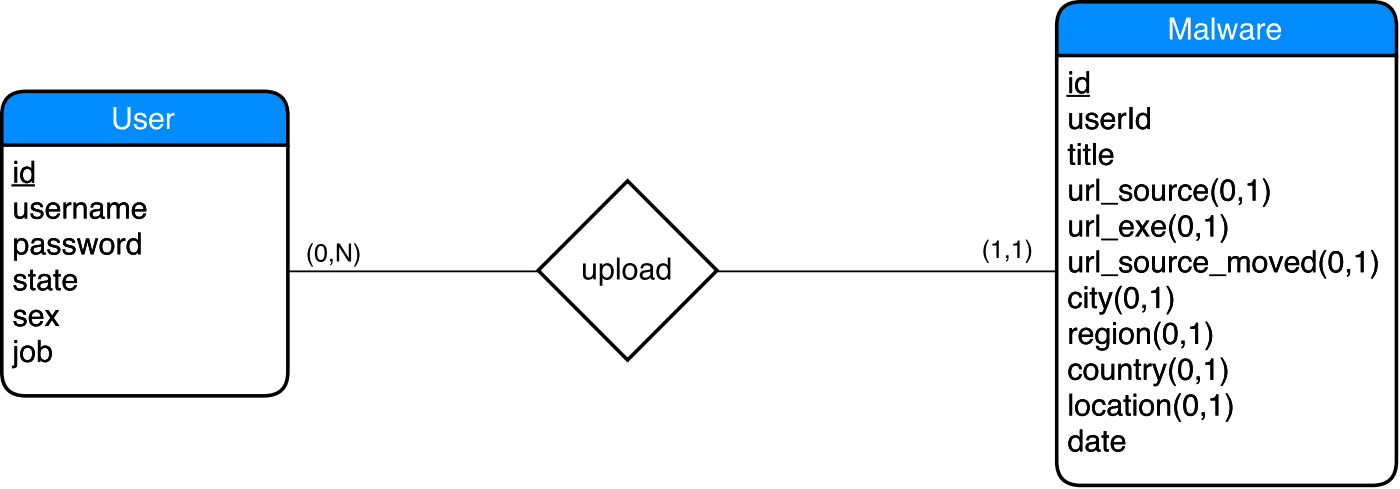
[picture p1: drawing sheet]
<svg xmlns="http://www.w3.org/2000/svg" width="276mm" height="96mm" viewBox="0 0 276 96" stroke-linecap="round" stroke-linejoin="round" font-family="sans-serif">
<path d="M1.3 19.5a4.5 4.5 0 0 1 3.8-1.5h46.9a4.2 4.2 0 0 1 4.8 4.8v5.8h-56.4v-5.8a5.1 5.1 0 0 1 .9-3.3z" fill="#008cff"/>
<path d="M1.3 19.5a4.5 4.5 0 0 1 3.8-1.5h46.9a4.2 4.2 0 0 1 4.8 4.8v5.8h-56.4v-5.8a5.1 5.1 0 0 1 .9-3.3zM.4 28.6v44.6a4.2 4.2 0 0 0 4.7 4.8h46.9a4.2 4.2 0 0 0 4.8-4.8v-44.6" fill="none" stroke="#000" stroke-width=".71" stroke-linecap="butt"/>
<path d="M22.4 21.1h.6v2.7a1.11 1.11 0 0 0 1.1 1.2 1.11 1.11 0 0 0 1.1-1.2v-2.7h.6v2.4a1.72 1.72 0 0 1-1.7 2 1.72 1.72 0 0 1-1.7-2zM26.8 22.5a1.24 1.24 0 0 1 2.1 .7h-.5a.73 .73 0 0 0-.7-.6 .73 .73 0 0 0-.7 .4l.2 .4a2.61 2.61 0 0 1 1.7 .8 1.3 1.3 0 0 1-.9 1.3 1.3 1.3 0 0 1-1.5-.5l-.1-.6h.5a.82 .82 0 0 0 .7 .7 .82 .82 0 0 0 .9-.5l-.3-.4a2.37 2.37 0 0 1-1.7-.8v-.5zM29.8 22.7a1.44 1.44 0 0 1 1.8-.3 1.44 1.44 0 0 1 .7 1.6h-2.3a.89 .89 0 0 0 .6 1 .89 .89 0 0 0 1.1-.6h.5a1.47 1.47 0 0 1-1.8 1 1.47 1.47 0 0 1-1-1.9zM30.2 22.9l-.2 .7h1.7a.86 .86 0 0 0-.5-.9 .86 .86 0 0 0-1 .2zM32.9 22.3h.5v.5a.92 .92 0 0 1 1.1-.6v.6a.82 .82 0 0 0-1 .8v1.8h-.6z" fill="#fff"/>
<g fill="#000">
<path d="M2.9 32.9h.5v3.1h-.5zM2.9 31.7h.5v.6h-.5zM4.8 33.6a1.44 1.44 0 0 0 .3 2 1.06 1.06 0 0 0 1.1-.4 1.06 1.06 0 0 0 0-1.1 .82 .82 0 0 0-.5-.8 .82 .82 0 0 0-.9 .3zM4.5 33.1a1.19 1.19 0 0 1 1.7 .2v-1.6h.5v4.3h-.4v-.5a1.29 1.29 0 0 1-1.6 .5 1.29 1.29 0 0 1-.7-1.5l.2-.9z"/>
<path d="M2.9 32.9h.5v3.1h-.5zM2.9 31.7h.5v.6h-.5zM4.8 33.6a1.44 1.44 0 0 0 .3 2 1.06 1.06 0 0 0 1.1-.4 1.06 1.06 0 0 0 0-1.1 .82 .82 0 0 0-.5-.8 .82 .82 0 0 0-.9 .3zM4.5 33.1a1.19 1.19 0 0 1 1.7 .2v-1.6h.5v4.3h-.4v-.5a1.29 1.29 0 0 1-1.6 .5 1.29 1.29 0 0 1-.7-1.5l.2-.9z"/>
<path d="M2.8 39.9h.6v2.1a.74 .74 0 0 0 .8 .7 .74 .74 0 0 0 .6-1v-1.8h.6v3.1h-.5v-.4a1.08 1.08 0 0 1-1.3 .5 1.08 1.08 0 0 1-.8-1.1zM6.4 40.1a1.24 1.24 0 0 1 2.1 .7h-.5a.73 .73 0 0 0-.7-.5 .73 .73 0 0 0-.7 .4l.2 .3a2.61 2.61 0 0 1 1.8 .9 1.3 1.3 0 0 1-1 1.3 1.3 1.3 0 0 1-1.5-.6l-.1-.5h.5a.82 .82 0 0 0 .7 .6 .82 .82 0 0 0 .9-.5l-.3-.4a2.37 2.37 0 0 1-1.7-.8v-.5zM9.4 40.3a1.44 1.44 0 0 1 1.8-.3 1.44 1.44 0 0 1 .7 1.6h-2.3a.89 .89 0 0 0 .6 1.1 .89 .89 0 0 0 1.1-.6h.5a1.47 1.47 0 0 1-1.8 1 1.47 1.47 0 0 1-1-1.9zM9.9 40.6l-.3 .6h1.7a.86 .86 0 0 0-.5-.8 .86 .86 0 0 0-.9 .2zM12.5 39.9h.5v.5a.92 .92 0 0 1 1.1-.6v.6a.82 .82 0 0 0-1 .8v1.8h-.6zM14.5 39.9h.5v.4a1.12 1.12 0 0 1 1.3-.4 1.12 1.12 0 0 1 .8 1.1v2h-.6v-1.9a.75 .75 0 0 0-.8-.8 .75 .75 0 0 0-.6 .9l-.1 1.8h-.5zM18.4 41.9a.61 .61 0 0 0 .1 .8 .61 .61 0 0 0 .9-.1 .94 .94 0 0 0 .4-1.2zM18 40.2a1.51 1.51 0 0 1 2.3 .2v2.2l.4 .1v.4a.6 .6 0 0 1-.9-.5 1.1 1.1 0 0 1-1.4 .5 1.1 1.1 0 0 1-.6-1.4l.6-.4 1.1-.2a.49 .49 0 0 0 .2-.6 .49 .49 0 0 0-.6-.2l-.5 .1-.2 .5h-.5zM21.2 39.9h.5v.4a1.03 1.03 0 0 1 1.8 0 1.04 1.04 0 0 1 1.2-.4 1.04 1.04 0 0 1 .7 1.1v2h-.5v-2.1a.68 .68 0 0 0-.9-.6 .68 .68 0 0 0-.4 .9v1.8h-.6v-2a.65 .65 0 0 0-.6-.8 .65 .65 0 0 0-.7 .8v2h-.5zM26.4 40.3a1.44 1.44 0 0 1 1.8-.3 1.44 1.44 0 0 1 .7 1.6h-2.3a.89 .89 0 0 0 .6 1.1 .89 .89 0 0 0 1.1-.6h.5a1.47 1.47 0 0 1-1.8 1 1.47 1.47 0 0 1-1-1.9zM26.8 40.6l-.2 .6h1.7a.86 .86 0 0 0-.5-.8 .86 .86 0 0 0-1 .2z"/>
<path d="M2.8 39.9h.6v2.1a.74 .74 0 0 0 .8 .7 .74 .74 0 0 0 .6-1v-1.8h.6v3.1h-.5v-.4a1.08 1.08 0 0 1-1.3 .5 1.08 1.08 0 0 1-.8-1.1zM6.4 40.1a1.24 1.24 0 0 1 2.1 .7h-.5a.73 .73 0 0 0-.7-.5 .73 .73 0 0 0-.7 .4l.2 .3a2.61 2.61 0 0 1 1.8 .9 1.3 1.3 0 0 1-1 1.3 1.3 1.3 0 0 1-1.5-.6l-.1-.5h.5a.82 .82 0 0 0 .7 .6 .82 .82 0 0 0 .9-.5l-.3-.4a2.37 2.37 0 0 1-1.7-.8v-.5zM9.4 40.3a1.44 1.44 0 0 1 1.8-.3 1.44 1.44 0 0 1 .7 1.6h-2.3a.89 .89 0 0 0 .6 1.1 .89 .89 0 0 0 1.1-.6h.5a1.47 1.47 0 0 1-1.8 1 1.47 1.47 0 0 1-1-1.9zM9.9 40.6l-.3 .6h1.7a.86 .86 0 0 0-.5-.8 .86 .86 0 0 0-.9 .2zM12.5 39.9h.5v.5a.92 .92 0 0 1 1.1-.6v.6a.82 .82 0 0 0-1 .8v1.8h-.6zM14.5 39.9h.5v.4a1.12 1.12 0 0 1 1.3-.4 1.12 1.12 0 0 1 .8 1.1v2h-.6v-1.9a.75 .75 0 0 0-.8-.8 .75 .75 0 0 0-.6 .9l-.1 1.8h-.5zM18.4 41.9a.61 .61 0 0 0 .1 .8 .61 .61 0 0 0 .9-.1 .94 .94 0 0 0 .4-1.2zM18 40.2a1.51 1.51 0 0 1 2.3 .2v2.2l.4 .1v.4a.6 .6 0 0 1-.9-.5 1.1 1.1 0 0 1-1.4 .5 1.1 1.1 0 0 1-.6-1.4l.6-.4 1.1-.2a.49 .49 0 0 0 .2-.6 .49 .49 0 0 0-.6-.2l-.5 .1-.2 .5h-.5zM21.2 39.9h.5v.4a1.03 1.03 0 0 1 1.8 0 1.04 1.04 0 0 1 1.2-.4 1.04 1.04 0 0 1 .7 1.1v2h-.5v-2.1a.68 .68 0 0 0-.9-.6 .68 .68 0 0 0-.4 .9v1.8h-.6v-2a.65 .65 0 0 0-.6-.8 .65 .65 0 0 0-.7 .8v2h-.5zM26.4 40.3a1.44 1.44 0 0 1 1.8-.3 1.44 1.44 0 0 1 .7 1.6h-2.3a.89 .89 0 0 0 .6 1.1 .89 .89 0 0 0 1.1-.6h.5a1.47 1.47 0 0 1-1.8 1 1.47 1.47 0 0 1-1-1.9zM26.8 40.6l-.2 .6h1.7a.86 .86 0 0 0-.5-.8 .86 .86 0 0 0-1 .2z"/>
<path d="M3.1 54.2a1.24 1.24 0 0 1 2 .7h-.5a.73 .73 0 0 0-.6-.5 .73 .73 0 0 0-.7 .4l.2 .3a2.61 2.61 0 0 1 1.7 .9 1.3 1.3 0 0 1-.9 1.3 1.3 1.3 0 0 1-1.5-.6l-.1-.5h.5a.82 .82 0 0 0 .7 .6 .82 .82 0 0 0 .8-.5l-.2-.3a2.37 2.37 0 0 1-1.7-.8v-.6zM6 53.1h.5v.9h.5v.4h-.5v2.1l.1 .2h.4v.4a.69 .69 0 0 1-1-.6v-2.1h-.5v-.4h.5zM8 56a.61 .61 0 0 0 .2 .8 .61 .61 0 0 0 .8-.1 .94 .94 0 0 0 .5-1.1zM7.7 54.4a1.51 1.51 0 0 1 2.3 .1v2.2l.3 .1v.4a.6 .6 0 0 1-.8-.5 1.1 1.1 0 0 1-1.4 .5 1.1 1.1 0 0 1-.6-1.4l.6-.4 1.1-.2a.49 .49 0 0 0 .2-.6 .49 .49 0 0 0-.7-.2l-.4 .1-.3 .5h-.5zM11 53.1h.5v.9h.5v.4h-.5v2.1l.1 .2h.4v.4a.69 .69 0 0 1-1-.6v-2.1h-.5v-.4h.5zM12.8 54.4a1.44 1.44 0 0 1 1.7-.3 1.44 1.44 0 0 1 .7 1.7h-2.3a.89 .89 0 0 0 .7 1 .89 .89 0 0 0 1-.6h.6a1.47 1.47 0 0 1-1.9 1 1.47 1.47 0 0 1-.9-1.9zM13.2 54.7l-.3 .6h1.8a.86 .86 0 0 0-.5-.8 .86 .86 0 0 0-1 .2z"/>
<path d="M3.1 54.2a1.24 1.24 0 0 1 2 .7h-.5a.73 .73 0 0 0-.6-.5 .73 .73 0 0 0-.7 .4l.2 .3a2.61 2.61 0 0 1 1.7 .9 1.3 1.3 0 0 1-.9 1.3 1.3 1.3 0 0 1-1.5-.6l-.1-.5h.5a.82 .82 0 0 0 .7 .6 .82 .82 0 0 0 .8-.5l-.2-.3a2.37 2.37 0 0 1-1.7-.8v-.6zM6 53.1h.5v.9h.5v.4h-.5v2.1l.1 .2h.4v.4a.69 .69 0 0 1-1-.6v-2.1h-.5v-.4h.5zM8 56a.61 .61 0 0 0 .2 .8 .61 .61 0 0 0 .8-.1 .94 .94 0 0 0 .5-1.1zM7.7 54.4a1.51 1.51 0 0 1 2.3 .1v2.2l.3 .1v.4a.6 .6 0 0 1-.8-.5 1.1 1.1 0 0 1-1.4 .5 1.1 1.1 0 0 1-.6-1.4l.6-.4 1.1-.2a.49 .49 0 0 0 .2-.6 .49 .49 0 0 0-.7-.2l-.4 .1-.3 .5h-.5zM11 53.1h.5v.9h.5v.4h-.5v2.1l.1 .2h.4v.4a.69 .69 0 0 1-1-.6v-2.1h-.5v-.4h.5zM12.8 54.4a1.44 1.44 0 0 1 1.7-.3 1.44 1.44 0 0 1 .7 1.7h-2.3a.89 .89 0 0 0 .7 1 .89 .89 0 0 0 1-.6h.6a1.47 1.47 0 0 1-1.9 1 1.47 1.47 0 0 1-.9-1.9zM13.2 54.7l-.3 .6h1.8a.86 .86 0 0 0-.5-.8 .86 .86 0 0 0-1 .2z"/>
<path d="M3.7 47.5a1.5 1.5 0 0 0 .2 2.2 1.18 1.18 0 0 0 1-1.8 .8 .8 0 0 0-1.2-.4zM2.8 47h.5v.4a1.27 1.27 0 0 1 1.6-.4 1.27 1.27 0 0 1 .7 1.5 1.34 1.34 0 0 1-.5 1.4 1.34 1.34 0 0 1-1.6 0l-.2-.2v1.6h-.5zM6.7 48.9a.61 .61 0 0 0 .2 .8 .61 .61 0 0 0 .8-.1 .94 .94 0 0 0 .4-1.1zM6.4 47.3a1.51 1.51 0 0 1 2.2 .2l.1 2.1 .3 .1v.4a.6 .6 0 0 1-.8-.4 1.1 1.1 0 0 1-1.5 .5 1.1 1.1 0 0 1-.5-1.4l.6-.4 1.1-.2a.49 .49 0 0 0 .2-.7 .49 .49 0 0 0-.7-.2l-.4 .1-.3 .5h-.5zM9.7 47.2a1.24 1.24 0 0 1 2.1 .7h-.5a.73 .73 0 0 0-.6-.6 .73 .73 0 0 0-.7 .4l.2 .4a2.61 2.61 0 0 1 1.7 .8 1.3 1.3 0 0 1-.9 1.3 1.3 1.3 0 0 1-1.5-.5l-.2-.6h.5a.82 .82 0 0 0 .8 .7 .82 .82 0 0 0 .8-.6l-.3-.3a2.37 2.37 0 0 1-1.6-.8v-.5zM12.7 47.2a1.24 1.24 0 0 1 2.1 .7h-.5a.73 .73 0 0 0-.6-.6 .73 .73 0 0 0-.7 .4l.2 .4a2.61 2.61 0 0 1 1.7 .8 1.3 1.3 0 0 1-.9 1.3 1.3 1.3 0 0 1-1.5-.5l-.2-.6h.5a.82 .82 0 0 0 .8 .7 .82 .82 0 0 0 .8-.6l-.3-.3a2.37 2.37 0 0 1-1.6-.8v-.5zM15.2 47h.6l.6 2.4 .6-2.4h.6l.6 2.4 .6-2.4h.6l-1 3.1h-.5l-.6-2.4-.7 2.4h-.5zM20.6 47.5a1.49 1.49 0 0 0 .2 2.2 1.1 1.1 0 0 0 1.2-1.5l-.1-.2a.87 .87 0 0 0-1.3-.5zM20 47.3a1.49 1.49 0 0 1 1.9-.2 1.49 1.49 0 0 1 .6 1.7 1.48 1.48 0 0 1-1.8 1.4 1.48 1.48 0 0 1-1-2zM23.2 47h.5v.5a.92 .92 0 0 1 1-.6v.6a.82 .82 0 0 0-1 .8v1.8h-.5zM25.8 47.7a1.44 1.44 0 0 0 .3 2 1.06 1.06 0 0 0 1.1-.4 1.06 1.06 0 0 0 0-1.1 .82 .82 0 0 0-.5-.8 .82 .82 0 0 0-.9 .3zM25.5 47.2a1.19 1.19 0 0 1 1.7 .2v-1.6h.5v4.3h-.4v-.4a1.29 1.29 0 0 1-1.6 .4 1.29 1.29 0 0 1-.7-1.5l.2-.9z"/>
<path d="M3.7 47.5a1.5 1.5 0 0 0 .2 2.2 1.18 1.18 0 0 0 1-1.8 .8 .8 0 0 0-1.2-.4zM2.8 47h.5v.4a1.27 1.27 0 0 1 1.6-.4 1.27 1.27 0 0 1 .7 1.5 1.34 1.34 0 0 1-.5 1.4 1.34 1.34 0 0 1-1.6 0l-.2-.2v1.6h-.5zM6.7 48.9a.61 .61 0 0 0 .2 .8 .61 .61 0 0 0 .8-.1 .94 .94 0 0 0 .4-1.1zM6.4 47.3a1.51 1.51 0 0 1 2.2 .2l.1 2.1 .3 .1v.4a.6 .6 0 0 1-.8-.4 1.1 1.1 0 0 1-1.5 .5 1.1 1.1 0 0 1-.5-1.4l.6-.4 1.1-.2a.49 .49 0 0 0 .2-.7 .49 .49 0 0 0-.7-.2l-.4 .1-.3 .5h-.5zM9.7 47.2a1.24 1.24 0 0 1 2.1 .7h-.5a.73 .73 0 0 0-.6-.6 .73 .73 0 0 0-.7 .4l.2 .4a2.61 2.61 0 0 1 1.7 .8 1.3 1.3 0 0 1-.9 1.3 1.3 1.3 0 0 1-1.5-.5l-.2-.6h.5a.82 .82 0 0 0 .8 .7 .82 .82 0 0 0 .8-.6l-.3-.3a2.37 2.37 0 0 1-1.6-.8v-.5zM12.7 47.2a1.24 1.24 0 0 1 2.1 .7h-.5a.73 .73 0 0 0-.6-.6 .73 .73 0 0 0-.7 .4l.2 .4a2.61 2.61 0 0 1 1.7 .8 1.3 1.3 0 0 1-.9 1.3 1.3 1.3 0 0 1-1.5-.5l-.2-.6h.5a.82 .82 0 0 0 .8 .7 .82 .82 0 0 0 .8-.6l-.3-.3a2.37 2.37 0 0 1-1.6-.8v-.5zM15.2 47h.6l.6 2.4 .6-2.4h.6l.6 2.4 .6-2.4h.6l-1 3.1h-.5l-.6-2.4-.7 2.4h-.5zM20.6 47.5a1.49 1.49 0 0 0 .2 2.2 1.1 1.1 0 0 0 1.2-1.5l-.1-.2a.87 .87 0 0 0-1.3-.5zM20 47.3a1.49 1.49 0 0 1 1.9-.2 1.49 1.49 0 0 1 .6 1.7 1.48 1.48 0 0 1-1.8 1.4 1.48 1.48 0 0 1-1-2zM23.2 47h.5v.5a.92 .92 0 0 1 1-.6v.6a.82 .82 0 0 0-1 .8v1.8h-.5zM25.8 47.7a1.44 1.44 0 0 0 .3 2 1.06 1.06 0 0 0 1.1-.4 1.06 1.06 0 0 0 0-1.1 .82 .82 0 0 0-.5-.8 .82 .82 0 0 0-.9 .3zM25.5 47.2a1.19 1.19 0 0 1 1.7 .2v-1.6h.5v4.3h-.4v-.4a1.29 1.29 0 0 1-1.6 .4 1.29 1.29 0 0 1-.7-1.5l.2-.9z"/>
<path d="M3.1 61.3a1.24 1.24 0 0 1 2 .7h-.5a.73 .73 0 0 0-.6-.6 .73 .73 0 0 0-.7 .5l.2 .3a2.61 2.61 0 0 1 1.7 .8 1.3 1.3 0 0 1-.9 1.3 1.3 1.3 0 0 1-1.5-.5l-.1-.6h.5a.82 .82 0 0 0 .7 .7 .82 .82 0 0 0 .8-.5l-.2-.4a2.37 2.37 0 0 1-1.7-.8v-.5zM6.1 61.5a1.44 1.44 0 0 1 1.7-.3 1.44 1.44 0 0 1 .7 1.6h-2.3a.89 .89 0 0 0 .7 1 .89 .89 0 0 0 1.1-.6h.5a1.47 1.47 0 0 1-1.9 1 1.47 1.47 0 0 1-.9-1.9zM6.5 61.7l-.2 .7h1.7a.86 .86 0 0 0-.5-.9 .86 .86 0 0 0-1 .2zM8.9 61.1h.7l.7 1.1 .7-1.1h.7l-1.1 1.5 1.1 1.6h-.7l-.7-1.2-.8 1.2h-.7l1.1-1.6z"/>
<path d="M3.1 61.3a1.24 1.24 0 0 1 2 .7h-.5a.73 .73 0 0 0-.6-.6 .73 .73 0 0 0-.7 .5l.2 .3a2.61 2.61 0 0 1 1.7 .8 1.3 1.3 0 0 1-.9 1.3 1.3 1.3 0 0 1-1.5-.5l-.1-.6h.5a.82 .82 0 0 0 .7 .7 .82 .82 0 0 0 .8-.5l-.2-.4a2.37 2.37 0 0 1-1.7-.8v-.5zM6.1 61.5a1.44 1.44 0 0 1 1.7-.3 1.44 1.44 0 0 1 .7 1.6h-2.3a.89 .89 0 0 0 .7 1 .89 .89 0 0 0 1.1-.6h.5a1.47 1.47 0 0 1-1.9 1 1.47 1.47 0 0 1-.9-1.9zM6.5 61.7l-.2 .7h1.7a.86 .86 0 0 0-.5-.9 .86 .86 0 0 0-1 .2zM8.9 61.1h.7l.7 1.1 .7-1.1h.7l-1.1 1.5 1.1 1.6h-.7l-.7-1.2-.8 1.2h-.7l1.1-1.6z"/>
<path d="M2.9 67h.5v.6h-.5zM2.9 68.1h.5v3.6a.79 .79 0 0 1-1 .8v-.4l.4-.2zM4.9 68.7a1.49 1.49 0 0 0 .2 2.2 1.1 1.1 0 0 0 1.2-1.5v-.3a.87 .87 0 0 0-1.4-.4zM4.4 68.5a1.49 1.49 0 0 1 1.8-.3 1.49 1.49 0 0 1 .7 1.8 1.48 1.48 0 0 1-1.8 1.4 1.48 1.48 0 0 1-1.1-2zM7.5 66.9h.5v1.6a1.29 1.29 0 0 1 1.6-.3 1.29 1.29 0 0 1 .6 1.4 1.35 1.35 0 0 1-.5 1.5 1.35 1.35 0 0 1-1.5 0l-.2-.2v.4h-.5zM8.2 68.8a1.29 1.29 0 0 0 .6 2.1 1.29 1.29 0 0 0 .7-2.1 .82 .82 0 0 0-1.3 0z"/>
<path d="M2.9 67h.5v.6h-.5zM2.9 68.1h.5v3.6a.79 .79 0 0 1-1 .8v-.4l.4-.2zM4.9 68.7a1.49 1.49 0 0 0 .2 2.2 1.1 1.1 0 0 0 1.2-1.5v-.3a.87 .87 0 0 0-1.4-.4zM4.4 68.5a1.49 1.49 0 0 1 1.8-.3 1.49 1.49 0 0 1 .7 1.8 1.48 1.48 0 0 1-1.8 1.4 1.48 1.48 0 0 1-1.1-2zM7.5 66.9h.5v1.6a1.29 1.29 0 0 1 1.6-.3 1.29 1.29 0 0 1 .6 1.4 1.35 1.35 0 0 1-.5 1.5 1.35 1.35 0 0 1-1.5 0l-.2-.2v.4h-.5zM8.2 68.8a1.29 1.29 0 0 0 .6 2.1 1.29 1.29 0 0 0 .7-2.1 .82 .82 0 0 0-1.3 0z"/>
</g>
<path d="M2.5 36.5h4.2" fill="none" stroke="#000" stroke-width=".35"/>
<path d="M209.4 1.8a4.5 4.5 0 0 1 3.9-1.4h57.5a4.2 4.2 0 0 1 4.7 4.7v5.8h-67v-5.8a5.1 5.1 0 0 1 .9-3.3z" fill="#008cff"/>
<path d="M208.5 10.9v79.9a4.2 4.2 0 0 0 4.8 4.8h57.5a4.2 4.2 0 0 0 4.7-4.8v-79.9M209.4 1.8a4.5 4.5 0 0 1 3.9-1.4h57.5a4.2 4.2 0 0 1 4.7 4.7v5.8h-67v-5.8a5.1 5.1 0 0 1 .9-3.3z" fill="none" stroke="#000" stroke-width=".71" stroke-linecap="butt"/>
<path d="M230.8 3.5h.8l1.3 3.6 1.2-3.6h.8v4.3h-.5v-3.7l-1.2 3.7h-.6l-1.3-3.7 .1 3.7h-.6zM236.3 6.6a.61 .61 0 0 0 .1 .8 .61 .61 0 0 0 .8-.1 .94 .94 0 0 0 .5-1.1zM235.9 5a1.51 1.51 0 0 1 2.3 .1v2.2l.4 .1v.4a.6 .6 0 0 1-.9-.5 1.1 1.1 0 0 1-1.4 .5 1.1 1.1 0 0 1-.6-1.4l.6-.4 1.1-.1a.49 .49 0 0 0 .2-.7 .49 .49 0 0 0-.6-.2l-.5 .1-.2 .5h-.5zM239.1 3.5h.5v4.3h-.5zM240.1 4.6h.6l.6 2.5 .6-2.5h.6l.6 2.5 .6-2.5h.5l-.9 3.2h-.5l-.7-2.5-.6 2.5h-.5zM245.2 6.6a.61 .61 0 0 0 .2 .8 .61 .61 0 0 0 .8-.1 .94 .94 0 0 0 .5-1.1zM244.9 5a1.51 1.51 0 0 1 2.3 .1v2.2l.4 .1v.4a.6 .6 0 0 1-.9-.5 1.1 1.1 0 0 1-1.4 .5 1.1 1.1 0 0 1-.6-1.4l.6-.4 1.1-.1a.49 .49 0 0 0 .2-.7 .49 .49 0 0 0-.6-.2l-.5 .1-.3 .5h-.5zM248.1 4.6h.5v.6a.92 .92 0 0 1 1-.6v.5a.82 .82 0 0 0-1 .9v1.8h-.5zM250.3 5a1.44 1.44 0 0 1 1.8-.3 1.44 1.44 0 0 1 .7 1.7h-2.3a.89 .89 0 0 0 .6 1 .89 .89 0 0 0 1.1-.6h.5a1.47 1.47 0 0 1-1.9 1 1.47 1.47 0 0 1-.9-1.9zM250.7 5.3l-.2 .6h1.7a.86 .86 0 0 0-.5-.8 .86 .86 0 0 0-1 .2z" fill="#fff"/>
<g fill="#000">
<path d="M211 15.2h.5v3.1h-.5zM211 14h.5v.6h-.5zM212.9 15.9a1.44 1.44 0 0 0 .4 2.1 1.06 1.06 0 0 0 1-.5 1.06 1.06 0 0 0 .1-1.1 .82 .82 0 0 0-.6-.7 .82 .82 0 0 0-.9 .2zM212.6 15.4a1.19 1.19 0 0 1 1.8 .2v-1.6h.5v4.3h-.5v-.4a1.29 1.29 0 0 1-1.6 .4 1.29 1.29 0 0 1-.7-1.5l.2-.9z"/>
<path d="M211 15.2h.5v3.1h-.5zM211 14h.5v.6h-.5zM212.9 15.9a1.44 1.44 0 0 0 .4 2.1 1.06 1.06 0 0 0 1-.5 1.06 1.06 0 0 0 .1-1.1 .82 .82 0 0 0-.6-.7 .82 .82 0 0 0-.9 .2zM212.6 15.4a1.19 1.19 0 0 1 1.8 .2v-1.6h.5v4.3h-.5v-.4a1.29 1.29 0 0 1-1.6 .4 1.29 1.29 0 0 1-.7-1.5l.2-.9z"/>
<path d="M211.1 28.4h.5v.9h.5v.4h-.5v2.1l.1 .2h.4v.5a.69 .69 0 0 1-1-.7v-2.1h-.4v-.4h.4zM212.7 29.3h.5v3.2h-.5zM212.7 28.2h.5v.6h-.5zM214.1 28.4h.5v.9h.5v.4h-.5v2.1l.1 .2h.4v.5a.69 .69 0 0 1-1-.7v-2.1h-.4v-.4h.4zM215.7 28.2h.5v4.3h-.5zM217.2 29.7a1.44 1.44 0 0 1 1.8-.3 1.44 1.44 0 0 1 .7 1.7h-2.3a.89 .89 0 0 0 .6 1 .89 .89 0 0 0 1.1-.6h.5a1.47 1.47 0 0 1-1.8 1 1.47 1.47 0 0 1-1-1.9zM217.6 30l-.2 .6h1.7a.86 .86 0 0 0-.5-.8 .86 .86 0 0 0-1 .2z"/>
<path d="M211.1 28.4h.5v.9h.5v.4h-.5v2.1l.1 .2h.4v.5a.69 .69 0 0 1-1-.7v-2.1h-.4v-.4h.4zM212.7 29.3h.5v3.2h-.5zM212.7 28.2h.5v.6h-.5zM214.1 28.4h.5v.9h.5v.4h-.5v2.1l.1 .2h.4v.5a.69 .69 0 0 1-1-.7v-2.1h-.4v-.4h.4zM215.7 28.2h.5v4.3h-.5zM217.2 29.7a1.44 1.44 0 0 1 1.8-.3 1.44 1.44 0 0 1 .7 1.7h-2.3a.89 .89 0 0 0 .6 1 .89 .89 0 0 0 1.1-.6h.5a1.47 1.47 0 0 1-1.8 1 1.47 1.47 0 0 1-1-1.9zM217.6 30l-.2 .6h1.7a.86 .86 0 0 0-.5-.8 .86 .86 0 0 0-1 .2z"/>
<path d="M211 22.3h.5v2a.74 .74 0 0 0 .9 .7 .74 .74 0 0 0 .6-.9v-1.8h.5v3.1h-.5v-.5a1.08 1.08 0 0 1-1.2 .6 1.08 1.08 0 0 1-.8-1.1zM214.5 22.5a1.24 1.24 0 0 1 2.1 .7h-.5a.73 .73 0 0 0-.6-.6 .73 .73 0 0 0-.7 .4l.2 .4a2.61 2.61 0 0 1 1.7 .8 1.3 1.3 0 0 1-.9 1.3 1.3 1.3 0 0 1-1.5-.5l-.2-.6h.5a.82 .82 0 0 0 .8 .7 .82 .82 0 0 0 .8-.5l-.3-.4a2.37 2.37 0 0 1-1.6-.8v-.5zM217.6 22.7a1.44 1.44 0 0 1 1.7-.3 1.44 1.44 0 0 1 .7 1.6h-2.3a.89 .89 0 0 0 .7 1 .89 .89 0 0 0 1.1-.6h.5a1.47 1.47 0 0 1-1.9 1 1.47 1.47 0 0 1-.9-1.9zM218 22.9l-.3 .7h1.8a.86 .86 0 0 0-.5-.9 .86 .86 0 0 0-1 .2zM220.7 22.3h.5v.5a.92 .92 0 0 1 1-.6v.6a.82 .82 0 0 0-1 .8v1.8h-.5zM222.9 21.1h.5v4.3h-.5zM224.9 23a1.44 1.44 0 0 0 .4 2 1.06 1.06 0 0 0 1-.4 1.06 1.06 0 0 0 .1-1.1 .82 .82 0 0 0-.6-.8 .82 .82 0 0 0-.9 .3zM224.6 22.5a1.19 1.19 0 0 1 1.8 .2v-1.6h.5v4.3h-.5v-.4a1.29 1.29 0 0 1-1.6 .4 1.29 1.29 0 0 1-.7-1.5l.2-.9z"/>
<path d="M211 36.4h.5v2.1a.74 .74 0 0 0 .9 .6 .74 .74 0 0 0 .6-.9v-1.8h.5v3.1h-.5v-.5a1.08 1.08 0 0 1-1.2 .6 1.08 1.08 0 0 1-.8-1.1zM214.3 36.4h.5v.5a.92 .92 0 0 1 1.1-.6v.6a.82 .82 0 0 0-1 .8v1.8h-.6zM216.3 35.2h.6v4.3h-.6zM217.3 40h3.3v.3h-3.3zM221.2 36.6a1.24 1.24 0 0 1 2.1 .7h-.5a.73 .73 0 0 0-.7-.6 .73 .73 0 0 0-.7 .5l.2 .3a2.61 2.61 0 0 1 1.7 .8 1.3 1.3 0 0 1-.9 1.4 1.3 1.3 0 0 1-1.5-.6l-.1-.6h.5a.82 .82 0 0 0 .7 .7 .82 .82 0 0 0 .9-.5l-.3-.4a2.37 2.37 0 0 1-1.7-.8v-.5zM224.7 36.9a1.49 1.49 0 0 0 .2 2.2 1.1 1.1 0 0 0 1.2-1.5v-.2a.87 .87 0 0 0-1.4-.5zM224.2 36.8a1.49 1.49 0 0 1 1.8-.3 1.49 1.49 0 0 1 .7 1.7 1.48 1.48 0 0 1-1.8 1.4 1.48 1.48 0 0 1-1.1-2zM227.3 36.4h.5v2.1a.74 .74 0 0 0 .9 .6 .74 .74 0 0 0 .6-.9v-1.8h.5v3.1h-.5v-.5a1.08 1.08 0 0 1-1.2 .6 1.08 1.08 0 0 1-.8-1.1zM230.7 36.4h.5v.5a.92 .92 0 0 1 1-.6v.6a.82 .82 0 0 0-1 .8v1.8h-.5zM232.8 36.7a1.29 1.29 0 0 1 1.4-.4 1.29 1.29 0 0 1 .9 1.1h-.5a.81 .81 0 0 0-1-.7 .81 .81 0 0 0-.6 1 .96 .96 0 0 0 .2 1.1 .96 .96 0 0 0 1 .3l.4-.7h.5a1.36 1.36 0 0 1-1.5 1.2 1.36 1.36 0 0 1-1.2-1.6l.1-.7zM235.9 36.8a1.44 1.44 0 0 1 1.7-.3 1.44 1.44 0 0 1 .7 1.6h-2.3a.89 .89 0 0 0 .7 1.1 .89 .89 0 0 0 1.1-.7h.5a1.47 1.47 0 0 1-1.9 1.1 1.47 1.47 0 0 1-.9-2zM236.3 37l-.2 .7h1.7a.86 .86 0 0 0-.5-.9 .86 .86 0 0 0-1 .2zM240 35.1h.4a5.2 5.2 0 0 0 0 5.6h-.4a4.4 4.4 0 0 1 0-5.6zM241.3 35.7a1.42 1.42 0 0 1 1.7-.2 1.42 1.42 0 0 1 .7 1.5 2.34 2.34 0 0 1-1.1 2.6 1.48 1.48 0 0 1-1.8-1.7l.1-1.4zM241.7 36a3 3 0 0 0 .1 3 .92 .92 0 0 0 1-.1 .92 .92 0 0 0 .3-1l-.1-1.4a.75 .75 0 0 0-.5-.7 .75 .75 0 0 0-.8 .2zM244.4 38.9h.7l-.1 1-.2 .3-.4 .2v-.3l.2-.1 .2-.4-.4-.1zM246.2 36.1l.8-.1 .3-.7h.4v4.2h-.5v-3h-1zM249.1 35.1h.4a4.4 4.4 0 0 1 0 5.6h-.4a5.2 5.2 0 0 0 0-5.6z"/>
<path d="M211 22.3h.5v2a.74 .74 0 0 0 .9 .7 .74 .74 0 0 0 .6-.9v-1.8h.5v3.1h-.5v-.5a1.08 1.08 0 0 1-1.2 .6 1.08 1.08 0 0 1-.8-1.1zM214.5 22.5a1.24 1.24 0 0 1 2.1 .7h-.5a.73 .73 0 0 0-.6-.6 .73 .73 0 0 0-.7 .4l.2 .4a2.61 2.61 0 0 1 1.7 .8 1.3 1.3 0 0 1-.9 1.3 1.3 1.3 0 0 1-1.5-.5l-.2-.6h.5a.82 .82 0 0 0 .8 .7 .82 .82 0 0 0 .8-.5l-.3-.4a2.37 2.37 0 0 1-1.6-.8v-.5zM217.6 22.7a1.44 1.44 0 0 1 1.7-.3 1.44 1.44 0 0 1 .7 1.6h-2.3a.89 .89 0 0 0 .7 1 .89 .89 0 0 0 1.1-.6h.5a1.47 1.47 0 0 1-1.9 1 1.47 1.47 0 0 1-.9-1.9zM218 22.9l-.3 .7h1.8a.86 .86 0 0 0-.5-.9 .86 .86 0 0 0-1 .2zM220.7 22.3h.5v.5a.92 .92 0 0 1 1-.6v.6a.82 .82 0 0 0-1 .8v1.8h-.5zM222.9 21.1h.5v4.3h-.5zM224.9 23a1.44 1.44 0 0 0 .4 2 1.06 1.06 0 0 0 1-.4 1.06 1.06 0 0 0 .1-1.1 .82 .82 0 0 0-.6-.8 .82 .82 0 0 0-.9 .3zM224.6 22.5a1.19 1.19 0 0 1 1.8 .2v-1.6h.5v4.3h-.5v-.4a1.29 1.29 0 0 1-1.6 .4 1.29 1.29 0 0 1-.7-1.5l.2-.9z"/>
<path d="M211 36.4h.5v2.1a.74 .74 0 0 0 .9 .6 .74 .74 0 0 0 .6-.9v-1.8h.5v3.1h-.5v-.5a1.08 1.08 0 0 1-1.2 .6 1.08 1.08 0 0 1-.8-1.1zM214.3 36.4h.5v.5a.92 .92 0 0 1 1.1-.6v.6a.82 .82 0 0 0-1 .8v1.8h-.6zM216.3 35.2h.6v4.3h-.6zM217.3 40h3.3v.3h-3.3zM221.2 36.6a1.24 1.24 0 0 1 2.1 .7h-.5a.73 .73 0 0 0-.7-.6 .73 .73 0 0 0-.7 .5l.2 .3a2.61 2.61 0 0 1 1.7 .8 1.3 1.3 0 0 1-.9 1.4 1.3 1.3 0 0 1-1.5-.6l-.1-.6h.5a.82 .82 0 0 0 .7 .7 .82 .82 0 0 0 .9-.5l-.3-.4a2.37 2.37 0 0 1-1.7-.8v-.5zM224.7 36.9a1.49 1.49 0 0 0 .2 2.2 1.1 1.1 0 0 0 1.2-1.5v-.2a.87 .87 0 0 0-1.4-.5zM224.2 36.8a1.49 1.49 0 0 1 1.8-.3 1.49 1.49 0 0 1 .7 1.7 1.48 1.48 0 0 1-1.8 1.4 1.48 1.48 0 0 1-1.1-2zM227.3 36.4h.5v2.1a.74 .74 0 0 0 .9 .6 .74 .74 0 0 0 .6-.9v-1.8h.5v3.1h-.5v-.5a1.08 1.08 0 0 1-1.2 .6 1.08 1.08 0 0 1-.8-1.1zM230.7 36.4h.5v.5a.92 .92 0 0 1 1-.6v.6a.82 .82 0 0 0-1 .8v1.8h-.5zM232.8 36.7a1.29 1.29 0 0 1 1.4-.4 1.29 1.29 0 0 1 .9 1.1h-.5a.81 .81 0 0 0-1-.7 .81 .81 0 0 0-.6 1 .96 .96 0 0 0 .2 1.1 .96 .96 0 0 0 1 .3l.4-.7h.5a1.36 1.36 0 0 1-1.5 1.2 1.36 1.36 0 0 1-1.2-1.6l.1-.7zM235.9 36.8a1.44 1.44 0 0 1 1.7-.3 1.44 1.44 0 0 1 .7 1.6h-2.3a.89 .89 0 0 0 .7 1.1 .89 .89 0 0 0 1.1-.7h.5a1.47 1.47 0 0 1-1.9 1.1 1.47 1.47 0 0 1-.9-2zM236.3 37l-.2 .7h1.7a.86 .86 0 0 0-.5-.9 .86 .86 0 0 0-1 .2zM240 35.1h.4a5.2 5.2 0 0 0 0 5.6h-.4a4.4 4.4 0 0 1 0-5.6zM241.3 35.7a1.42 1.42 0 0 1 1.7-.2 1.42 1.42 0 0 1 .7 1.5 2.34 2.34 0 0 1-1.1 2.6 1.48 1.48 0 0 1-1.8-1.7l.1-1.4zM241.7 36a3 3 0 0 0 .1 3 .92 .92 0 0 0 1-.1 .92 .92 0 0 0 .3-1l-.1-1.4a.75 .75 0 0 0-.5-.7 .75 .75 0 0 0-.8 .2zM244.4 38.9h.7l-.1 1-.2 .3-.4 .2v-.3l.2-.1 .2-.4-.4-.1zM246.2 36.1l.8-.1 .3-.7h.4v4.2h-.5v-3h-1zM249.1 35.1h.4a4.4 4.4 0 0 1 0 5.6h-.4a5.2 5.2 0 0 0 0-5.6z"/>
<path d="M61.5 47.9h.3a4.3 4.3 0 0 0 0 4.6h-.3a3.6 3.6 0 0 1 0-4.6zM62.7 48.2a1.18 1.18 0 0 1 1.3 0 1.18 1.18 0 0 1 .5 1.2 1.92 1.92 0 0 1-.9 2.2 1.21 1.21 0 0 1-1.5-1.4l.1-1.1zM62.9 48.6a2.3 2.3 0 0 0 .1 2.5 .78 .78 0 0 0 1-.9v-1.1a.64 .64 0 0 0-.4-.6 .64 .64 0 0 0-.7 .1zM65.1 51h.5v.8l-.2 .3-.3 .1 .3-.6-.3-.1zM66.5 48h.5l1.8 2.8v-2.8h.5v3.5h-.6l-1.8-2.9v2.9h-.4zM69.8 47.9h.3a3.6 3.6 0 0 1 0 4.6h-.3a4.3 4.3 0 0 0 0-4.6z"/>
<path d="M115 51.9h.6v2.1a.74 .74 0 0 0 .8 .7 .74 .74 0 0 0 .6-1v-1.8h.6v3.1h-.5v-.4a1.08 1.08 0 0 1-1.3 .5 1.08 1.08 0 0 1-.8-1.1zM119.2 52.4a1.5 1.5 0 0 0 .2 2.2 1.18 1.18 0 0 0 1-1.8 .8 .8 0 0 0-1.2-.4zM118.3 51.9h.5v.4a1.27 1.27 0 0 1 1.6-.3 1.27 1.27 0 0 1 .7 1.4 1.34 1.34 0 0 1-.5 1.5 1.34 1.34 0 0 1-1.6 0l-.1-.2v1.6h-.6zM121.7 50.7h.6v4.3h-.6zM123.8 52.4a1.49 1.49 0 0 0 .2 2.3 1.1 1.1 0 0 0 1.2-1.6l-.1-.2a.87 .87 0 0 0-1.3-.5zM123.2 52.3a1.49 1.49 0 0 1 1.9-.3 1.49 1.49 0 0 1 .6 1.8 1.48 1.48 0 0 1-1.8 1.3 1.48 1.48 0 0 1-1.1-1.9zM126.9 53.9a.61 .61 0 0 0 .2 .8 .61 .61 0 0 0 .8-.1 .94 .94 0 0 0 .4-1.2zM126.6 52.2a1.51 1.51 0 0 1 2.2 .2l.1 2.2 .3 .1v.3a.6 .6 0 0 1-.9-.4 1.1 1.1 0 0 1-1.4 .5 1.1 1.1 0 0 1-.6-1.4l.6-.4 1.2-.2a.49 .49 0 0 0 .2-.6 .49 .49 0 0 0-.7-.2l-.5 .1-.2 .5h-.5zM130.3 52.6a1.44 1.44 0 0 0 .4 2 1.06 1.06 0 0 0 1-.4 1.06 1.06 0 0 0 .1-1.1 .82 .82 0 0 0-.6-.8 .82 .82 0 0 0-.9 .3zM130 52.1a1.19 1.19 0 0 1 1.8 .2v-1.6h.5v4.3h-.5v-.4a1.29 1.29 0 0 1-1.6 .4 1.29 1.29 0 0 1-.7-1.5l.2-.9z"/>
<path d="M194.8 47.2h.3a4.3 4.3 0 0 0 0 4.6h-.2a3.6 3.6 0 0 1-.1-4.6zM195.8 48l.6-.1 .3-.5h.4v3.4h-.5v-2.4h-.8zM198.5 50.3h.5l-.1 .8-.1 .3-.3 .1 .2-.6-.2-.1zM199.9 48l.7-.1 .2-.5h.4v3.4h-.5v-2.4h-.8zM202.3 47.2h.3a3.6 3.6 0 0 1 0 4.6h-.3a4.3 4.3 0 0 0 0-4.6z"/>
<path d="M211 43.4h.5v2.1a.74 .74 0 0 0 .9 .7 .74 .74 0 0 0 .6-.9v-1.9h.5v3.2h-.5v-.5a1.08 1.08 0 0 1-1.2 .5 1.08 1.08 0 0 1-.8-1zM214.3 43.4h.5v.6a.92 .92 0 0 1 1.1-.6v.5a.82 .82 0 0 0-1 .9v1.8h-.6zM216.3 42.3h.6v4.3h-.6zM217.3 47h3.3v.3h-3.3zM221.2 43.8a1.44 1.44 0 0 1 1.8-.3 1.44 1.44 0 0 1 .7 1.7h-2.3a.89 .89 0 0 0 .6 1 .89 .89 0 0 0 1.1-.6h.5a1.47 1.47 0 0 1-1.8 1 1.47 1.47 0 0 1-1-1.9zM221.7 44.1l-.3 .6h1.7a.86 .86 0 0 0-.5-.8 .86 .86 0 0 0-.9 .2zM224 43.4h.7l.7 1.1 .8-1.1h.6l-1.1 1.6 1.1 1.6h-.6l-.8-1.2-.8 1.2h-.6l1.1-1.6zM227.6 43.8a1.44 1.44 0 0 1 1.7-.3 1.44 1.44 0 0 1 .7 1.7h-2.3a.89 .89 0 0 0 .7 1 .89 .89 0 0 0 1-.6h.6a1.47 1.47 0 0 1-1.9 1 1.47 1.47 0 0 1-.9-1.9zM228 44.1l-.3 .6h1.8a.86 .86 0 0 0-.5-.8 .86 .86 0 0 0-1 .2z"/>
<path d="M211 50.5h.5v2.1a.74 .74 0 0 0 .9 .6 .74 .74 0 0 0 .6-.9v-1.8h.5v3.1h-.5v-.4a1.08 1.08 0 0 1-1.2 .5 1.08 1.08 0 0 1-.8-1.1zM214.3 50.5h.5v.5a.92 .92 0 0 1 1.1-.6v.6a.82 .82 0 0 0-1 .8v1.8h-.6zM216.3 49.3h.6v4.3h-.6zM217.3 54.1h3.3v.3h-3.3zM221.2 50.7a1.24 1.24 0 0 1 2.1 .7h-.5a.73 .73 0 0 0-.7-.5 .73 .73 0 0 0-.7 .4l.2 .3a2.61 2.61 0 0 1 1.7 .9 1.3 1.3 0 0 1-.9 1.3 1.3 1.3 0 0 1-1.5-.6l-.1-.6h.5a.82 .82 0 0 0 .7 .7 .82 .82 0 0 0 .9-.5l-.3-.4a2.37 2.37 0 0 1-1.7-.8v-.5zM224.7 51a1.49 1.49 0 0 0 .2 2.2 1.1 1.1 0 0 0 1.2-1.5v-.2a.87 .87 0 0 0-1.4-.5zM224.2 50.9a1.49 1.49 0 0 1 1.8-.3 1.49 1.49 0 0 1 .7 1.8 1.48 1.48 0 0 1-1.8 1.3 1.48 1.48 0 0 1-1.1-2zM227.3 50.5h.5v2.1a.74 .74 0 0 0 .9 .6 .74 .74 0 0 0 .6-.9v-1.8h.5v3.1h-.5v-.4a1.08 1.08 0 0 1-1.2 .5 1.08 1.08 0 0 1-.8-1.1zM230.7 50.5h.5v.5a.92 .92 0 0 1 1-.6v.6a.82 .82 0 0 0-1 .8v1.8h-.5zM232.8 50.9a1.29 1.29 0 0 1 1.4-.5 1.29 1.29 0 0 1 .9 1.1h-.5a.81 .81 0 0 0-1-.6 .81 .81 0 0 0-.6 1 .96 .96 0 0 0 .2 1 .96 .96 0 0 0 1 .3l.4-.7h.5a1.36 1.36 0 0 1-1.5 1.2 1.36 1.36 0 0 1-1.2-1.6l.1-.7zM235.9 50.9a1.44 1.44 0 0 1 1.7-.3 1.44 1.44 0 0 1 .7 1.6h-2.3a.89 .89 0 0 0 .7 1.1 .89 .89 0 0 0 1.1-.7h.5a1.47 1.47 0 0 1-1.9 1.1 1.47 1.47 0 0 1-.9-1.9zM236.3 51.1l-.2 .7h1.7a.86 .86 0 0 0-.5-.9 .86 .86 0 0 0-1 .2zM238.6 54.1h3.3v.3h-3.3zM242.3 50.5h.5v.4a1.03 1.03 0 0 1 1.8 0 1.04 1.04 0 0 1 1.2-.4 1.04 1.04 0 0 1 .7 1v2.1h-.5v-2.2a.68 .68 0 0 0-.9-.5 .68 .68 0 0 0-.4 .9v1.8h-.5v-2a.65 .65 0 0 0-.7-.8 .65 .65 0 0 0-.6 .8l-.1 2h-.5zM248 51a1.49 1.49 0 0 0 .3 2.2 1.1 1.1 0 0 0 1.2-1.5l-.1-.2a.87 .87 0 0 0-1.4-.5zM247.5 50.9a1.49 1.49 0 0 1 1.9-.3 1.49 1.49 0 0 1 .6 1.8 1.48 1.48 0 0 1-1.8 1.3 1.48 1.48 0 0 1-1.1-2zM250.3 50.5h.6l.8 2.5 .9-2.5h.6l-1.2 3.1h-.5zM253.9 50.9a1.44 1.44 0 0 1 1.7-.3 1.44 1.44 0 0 1 .7 1.6h-2.3a.89 .89 0 0 0 .7 1.1 .89 .89 0 0 0 1.1-.7h.5a1.47 1.47 0 0 1-1.9 1.1 1.47 1.47 0 0 1-.9-1.9zM254.3 51.1l-.2 .7h1.7a.86 .86 0 0 0-.5-.9 .86 .86 0 0 0-1 .2zM257.6 51.2a1.44 1.44 0 0 0 .3 2 1.06 1.06 0 0 0 1.1-.4 1.06 1.06 0 0 0 0-1.1 .82 .82 0 0 0-.5-.8 .82 .82 0 0 0-.9 .3zM257.3 50.7a1.19 1.19 0 0 1 1.7 .2v-1.6h.5v4.3h-.4v-.4a1.29 1.29 0 0 1-1.6 .4 1.29 1.29 0 0 1-.7-1.5l.2-.9z"/>
<path d="M211 43.4h.5v2.1a.74 .74 0 0 0 .9 .7 .74 .74 0 0 0 .6-.9v-1.9h.5v3.2h-.5v-.5a1.08 1.08 0 0 1-1.2 .5 1.08 1.08 0 0 1-.8-1zM214.3 43.4h.5v.6a.92 .92 0 0 1 1.1-.6v.5a.82 .82 0 0 0-1 .9v1.8h-.6zM216.3 42.3h.6v4.3h-.6zM217.3 47h3.3v.3h-3.3zM221.2 43.8a1.44 1.44 0 0 1 1.8-.3 1.44 1.44 0 0 1 .7 1.7h-2.3a.89 .89 0 0 0 .6 1 .89 .89 0 0 0 1.1-.6h.5a1.47 1.47 0 0 1-1.8 1 1.47 1.47 0 0 1-1-1.9zM221.7 44.1l-.3 .6h1.7a.86 .86 0 0 0-.5-.8 .86 .86 0 0 0-.9 .2zM224 43.4h.7l.7 1.1 .8-1.1h.6l-1.1 1.6 1.1 1.6h-.6l-.8-1.2-.8 1.2h-.6l1.1-1.6zM227.6 43.8a1.44 1.44 0 0 1 1.7-.3 1.44 1.44 0 0 1 .7 1.7h-2.3a.89 .89 0 0 0 .7 1 .89 .89 0 0 0 1-.6h.6a1.47 1.47 0 0 1-1.9 1 1.47 1.47 0 0 1-.9-1.9zM228 44.1l-.3 .6h1.8a.86 .86 0 0 0-.5-.8 .86 .86 0 0 0-1 .2z"/>
<path d="M211 50.5h.5v2.1a.74 .74 0 0 0 .9 .6 .74 .74 0 0 0 .6-.9v-1.8h.5v3.1h-.5v-.4a1.08 1.08 0 0 1-1.2 .5 1.08 1.08 0 0 1-.8-1.1zM214.3 50.5h.5v.5a.92 .92 0 0 1 1.1-.6v.6a.82 .82 0 0 0-1 .8v1.8h-.6zM216.3 49.3h.6v4.3h-.6zM217.3 54.1h3.3v.3h-3.3zM221.2 50.7a1.24 1.24 0 0 1 2.1 .7h-.5a.73 .73 0 0 0-.7-.5 .73 .73 0 0 0-.7 .4l.2 .3a2.61 2.61 0 0 1 1.7 .9 1.3 1.3 0 0 1-.9 1.3 1.3 1.3 0 0 1-1.5-.6l-.1-.6h.5a.82 .82 0 0 0 .7 .7 .82 .82 0 0 0 .9-.5l-.3-.4a2.37 2.37 0 0 1-1.7-.8v-.5zM224.7 51a1.49 1.49 0 0 0 .2 2.2 1.1 1.1 0 0 0 1.2-1.5v-.2a.87 .87 0 0 0-1.4-.5zM224.2 50.9a1.49 1.49 0 0 1 1.8-.3 1.49 1.49 0 0 1 .7 1.8 1.48 1.48 0 0 1-1.8 1.3 1.48 1.48 0 0 1-1.1-2zM227.3 50.5h.5v2.1a.74 .74 0 0 0 .9 .6 .74 .74 0 0 0 .6-.9v-1.8h.5v3.1h-.5v-.4a1.08 1.08 0 0 1-1.2 .5 1.08 1.08 0 0 1-.8-1.1zM230.7 50.5h.5v.5a.92 .92 0 0 1 1-.6v.6a.82 .82 0 0 0-1 .8v1.8h-.5zM232.8 50.9a1.29 1.29 0 0 1 1.4-.5 1.29 1.29 0 0 1 .9 1.1h-.5a.81 .81 0 0 0-1-.6 .81 .81 0 0 0-.6 1 .96 .96 0 0 0 .2 1 .96 .96 0 0 0 1 .3l.4-.7h.5a1.36 1.36 0 0 1-1.5 1.2 1.36 1.36 0 0 1-1.2-1.6l.1-.7zM235.9 50.9a1.44 1.44 0 0 1 1.7-.3 1.44 1.44 0 0 1 .7 1.6h-2.3a.89 .89 0 0 0 .7 1.1 .89 .89 0 0 0 1.1-.7h.5a1.47 1.47 0 0 1-1.9 1.1 1.47 1.47 0 0 1-.9-1.9zM236.3 51.1l-.2 .7h1.7a.86 .86 0 0 0-.5-.9 .86 .86 0 0 0-1 .2zM238.6 54.1h3.3v.3h-3.3zM242.3 50.5h.5v.4a1.03 1.03 0 0 1 1.8 0 1.04 1.04 0 0 1 1.2-.4 1.04 1.04 0 0 1 .7 1v2.1h-.5v-2.2a.68 .68 0 0 0-.9-.5 .68 .68 0 0 0-.4 .9v1.8h-.5v-2a.65 .65 0 0 0-.7-.8 .65 .65 0 0 0-.6 .8l-.1 2h-.5zM248 51a1.49 1.49 0 0 0 .3 2.2 1.1 1.1 0 0 0 1.2-1.5l-.1-.2a.87 .87 0 0 0-1.4-.5zM247.5 50.9a1.49 1.49 0 0 1 1.9-.3 1.49 1.49 0 0 1 .6 1.8 1.48 1.48 0 0 1-1.8 1.3 1.48 1.48 0 0 1-1.1-2zM250.3 50.5h.6l.8 2.5 .9-2.5h.6l-1.2 3.1h-.5zM253.9 50.9a1.44 1.44 0 0 1 1.7-.3 1.44 1.44 0 0 1 .7 1.6h-2.3a.89 .89 0 0 0 .7 1.1 .89 .89 0 0 0 1.1-.7h.5a1.47 1.47 0 0 1-1.9 1.1 1.47 1.47 0 0 1-.9-1.9zM254.3 51.1l-.2 .7h1.7a.86 .86 0 0 0-.5-.9 .86 .86 0 0 0-1 .2zM257.6 51.2a1.44 1.44 0 0 0 .3 2 1.06 1.06 0 0 0 1.1-.4 1.06 1.06 0 0 0 0-1.1 .82 .82 0 0 0-.5-.8 .82 .82 0 0 0-.9 .3zM257.3 50.7a1.19 1.19 0 0 1 1.7 .2v-1.6h.5v4.3h-.4v-.4a1.29 1.29 0 0 1-1.6 .4 1.29 1.29 0 0 1-.7-1.5l.2-.9z"/>
<path d="M211.2 57.9a1.29 1.29 0 0 1 1.4-.4 1.29 1.29 0 0 1 .9 1.1h-.5a.81 .81 0 0 0-1-.7 .81 .81 0 0 0-.6 1 .96 .96 0 0 0 .1 1.1 .96 .96 0 0 0 1 .2l.5-.6h.5a1.36 1.36 0 0 1-1.6 1.2 1.36 1.36 0 0 1-1.1-1.6l.1-.7zM214 57.6h.5v3.1h-.5zM214 56.4h.5v.6h-.5zM215.4 56.7h.6v.8h.5v.5h-.5v2l.1 .2 .4 .1v.4a.69 .69 0 0 1-1.1-.7v-2h-.4v-.5h.4zM216.7 57.5h.6l.8 2.6 .8-2.6h.6l-1.3 3.7a.91 .91 0 0 1-1.3 .7v-.5l.2 .1a.63 .63 0 0 0 .7-.7z"/>
<path d="M211.2 57.9a1.29 1.29 0 0 1 1.4-.4 1.29 1.29 0 0 1 .9 1.1h-.5a.81 .81 0 0 0-1-.7 .81 .81 0 0 0-.6 1 .96 .96 0 0 0 .1 1.1 .96 .96 0 0 0 1 .2l.5-.6h.5a1.36 1.36 0 0 1-1.6 1.2 1.36 1.36 0 0 1-1.1-1.6l.1-.7zM214 57.6h.5v3.1h-.5zM214 56.4h.5v.6h-.5zM215.4 56.7h.6v.8h.5v.5h-.5v2l.1 .2 .4 .1v.4a.69 .69 0 0 1-1.1-.7v-2h-.4v-.5h.4zM216.7 57.5h.6l.8 2.6 .8-2.6h.6l-1.3 3.7a.91 .91 0 0 1-1.3 .7v-.5l.2 .1a.63 .63 0 0 0 .7-.7z"/>
<path d="M221 56.3h.4a5.2 5.2 0 0 0 0 5.6h-.4a4.4 4.4 0 0 1 0-5.6zM222.3 56.8a1.42 1.42 0 0 1 1.7-.1 1.42 1.42 0 0 1 .7 1.4 2.34 2.34 0 0 1-1.1 2.6 1.48 1.48 0 0 1-1.8-1.6l.1-1.4zM222.7 57.2a3 3 0 0 0 .1 3 .92 .92 0 0 0 1-.1 .92 .92 0 0 0 .3-1l-.1-1.4a.75 .75 0 0 0-.5-.7 .75 .75 0 0 0-.8 .2zM225.4 60h.7l-.1 1.1-.2 .3-.4 .2v-.3l.2-.2 .2-.3-.4-.1zM227.2 57.3l.8-.2 .3-.6h.4v4.2h-.5v-3h-1zM230.1 56.3h.4a4.4 4.4 0 0 1 0 5.6h-.4a5.2 5.2 0 0 0 0-5.6z"/>
<path d="M221 56.3h.4a5.2 5.2 0 0 0 0 5.6h-.4a4.4 4.4 0 0 1 0-5.6zM222.3 56.8a1.42 1.42 0 0 1 1.7-.1 1.42 1.42 0 0 1 .7 1.4 2.34 2.34 0 0 1-1.1 2.6 1.48 1.48 0 0 1-1.8-1.6l.1-1.4zM222.7 57.2a3 3 0 0 0 .1 3 .92 .92 0 0 0 1-.1 .92 .92 0 0 0 .3-1l-.1-1.4a.75 .75 0 0 0-.5-.7 .75 .75 0 0 0-.8 .2zM225.4 60h.7l-.1 1.1-.2 .3-.4 .2v-.3l.2-.2 .2-.3-.4-.1zM227.2 57.3l.8-.2 .3-.6h.4v4.2h-.5v-3h-1zM230.1 56.3h.4a4.4 4.4 0 0 1 0 5.6h-.4a5.2 5.2 0 0 0 0-5.6z"/>
<path d="M231.7 42.2h.3a5.2 5.2 0 0 0 .1 5.6h-.4a4.4 4.4 0 0 1 0-5.6zM233 42.7a1.42 1.42 0 0 1 1.6-.1 1.42 1.42 0 0 1 .7 1.4 2.34 2.34 0 0 1-1 2.6 1.48 1.48 0 0 1-1.8-1.6l.1-1.4zM233.4 43a3 3 0 0 0 0 3.1 .92 .92 0 0 0 1.1-.2 .92 .92 0 0 0 .3-1l-.1-1.3a.75 .75 0 0 0-.5-.7 .75 .75 0 0 0-.8 .1zM236.1 45.9h.6v1l-.2 .4-.4 .2v-.3l.2-.2 .1-.4h-.3zM237.8 43.2l.8-.2 .4-.6h.4v4.2h-.6v-3h-1zM240.8 42.2h.4a4.4 4.4 0 0 1 0 5.6h-.4a5.2 5.2 0 0 0 0-5.6z"/>
<path d="M231.7 42.2h.3a5.2 5.2 0 0 0 .1 5.6h-.4a4.4 4.4 0 0 1 0-5.6zM233 42.7a1.42 1.42 0 0 1 1.6-.1 1.42 1.42 0 0 1 .7 1.4 2.34 2.34 0 0 1-1 2.6 1.48 1.48 0 0 1-1.8-1.6l.1-1.4zM233.4 43a3 3 0 0 0 0 3.1 .92 .92 0 0 0 1.1-.2 .92 .92 0 0 0 .3-1l-.1-1.3a.75 .75 0 0 0-.5-.7 .75 .75 0 0 0-.8 .1zM236.1 45.9h.6v1l-.2 .4-.4 .2v-.3l.2-.2 .1-.4h-.3zM237.8 43.2l.8-.2 .4-.6h.4v4.2h-.6v-3h-1zM240.8 42.2h.4a4.4 4.4 0 0 1 0 5.6h-.4a5.2 5.2 0 0 0 0-5.6z"/>
<path d="M261.3 49.3h.4a5.2 5.2 0 0 0 0 5.5h-.3a4.4 4.4 0 0 1-.1-5.5zM262.7 49.8a1.42 1.42 0 0 1 1.6-.2 1.42 1.42 0 0 1 .7 1.5 2.34 2.34 0 0 1-1.1 2.6 1.48 1.48 0 0 1-1.8-1.7l.1-1.3zM263.1 50.1a3 3 0 0 0 0 3 .92 .92 0 0 0 1-.1 .92 .92 0 0 0 .3-1l-.1-1.4a.75 .75 0 0 0-.4-.7 .75 .75 0 0 0-.8 .2zM265.8 53h.6l-.1 1-.2 .3-.3 .2v-.3l.2-.1 .1-.4-.3-.1zM267.5 50.2l.8-.1 .3-.7h.4v4.2h-.5v-2.9h-1zM270.5 49.3h.3a4.4 4.4 0 0 1 0 5.5h-.3a5.2 5.2 0 0 0 0-5.5z"/>
<path d="M261.3 49.3h.4a5.2 5.2 0 0 0 0 5.5h-.3a4.4 4.4 0 0 1-.1-5.5zM262.7 49.8a1.42 1.42 0 0 1 1.6-.2 1.42 1.42 0 0 1 .7 1.5 2.34 2.34 0 0 1-1.1 2.6 1.48 1.48 0 0 1-1.8-1.7l.1-1.3zM263.1 50.1a3 3 0 0 0 0 3 .92 .92 0 0 0 1-.1 .92 .92 0 0 0 .3-1l-.1-1.4a.75 .75 0 0 0-.4-.7 .75 .75 0 0 0-.8 .2zM265.8 53h.6l-.1 1-.2 .3-.3 .2v-.3l.2-.1 .1-.4-.3-.1zM267.5 50.2l.8-.1 .3-.7h.4v4.2h-.5v-2.9h-1zM270.5 49.3h.3a4.4 4.4 0 0 1 0 5.5h-.3a5.2 5.2 0 0 0 0-5.5z"/>
<path d="M211 64.6h.5v.5a.92 .92 0 0 1 1-.6v.6a.82 .82 0 0 0-1 .8v1.8h-.5zM213.2 65a1.44 1.44 0 0 1 1.8-.3 1.44 1.44 0 0 1 .7 1.6h-2.3a.89 .89 0 0 0 .6 1.1 .89 .89 0 0 0 1.1-.7h.5a1.47 1.47 0 0 1-1.8 1.1 1.47 1.47 0 0 1-1-1.9zM213.7 65.2l-.3 .7h1.7a.86 .86 0 0 0-.5-.9 .86 .86 0 0 0-.9 .2zM216.5 65a1.19 1.19 0 0 1 1.9 0v-.4h.5v2.9a1.37 1.37 0 0 1-1.1 1.5 1.37 1.37 0 0 1-1.6-.9h.5a.84 .84 0 0 0 1 .5 .84 .84 0 0 0 .7-.9v-.4a1.28 1.28 0 0 1-1.6 .3 1.28 1.28 0 0 1-.7-1.4l.1-.7zM216.9 65.3a1.3 1.3 0 0 0 .6 2 1.21 1.21 0 0 0 .9-1.1 1.21 1.21 0 0 0-.9-1.2zM219.7 64.6h.5v3.1h-.5zM219.7 63.4h.5v.6h-.5zM221.7 65.1a1.49 1.49 0 0 0 .2 2.3 1.1 1.1 0 0 0 1.2-1.6v-.2a.87 .87 0 0 0-1.4-.5zM221.2 65a1.49 1.49 0 0 1 1.8-.3 1.49 1.49 0 0 1 .7 1.8 1.48 1.48 0 0 1-1.8 1.3 1.48 1.48 0 0 1-1.1-1.9zM224.3 64.6h.5v.4a1.12 1.12 0 0 1 1.3-.4 1.12 1.12 0 0 1 .8 1.1v2h-.6v-1.9a.75 .75 0 0 0-.8-.8 .75 .75 0 0 0-.6 .9v1.8h-.6z"/>
<path d="M211 77.5h.5v4.3h-.5zM213 79.2a1.49 1.49 0 0 0 .3 2.3 1.1 1.1 0 0 0 1.2-1.5l-.1-.3a.87 .87 0 0 0-1.4-.5zM212.5 79.1a1.49 1.49 0 0 1 1.9-.3 1.49 1.49 0 0 1 .6 1.8 1.48 1.48 0 0 1-1.8 1.3 1.48 1.48 0 0 1-1.1-1.9zM215.8 79.1a1.29 1.29 0 0 1 1.4-.4 1.29 1.29 0 0 1 .9 1.1h-.5a.81 .81 0 0 0-.9-.7 .81 .81 0 0 0-.7 1 .96 .96 0 0 0 .2 1 .96 .96 0 0 0 1 .3l.4-.7h.5a1.36 1.36 0 0 1-1.5 1.2 1.36 1.36 0 0 1-1.2-1.5l.1-.8zM219.2 80.7a.61 .61 0 0 0 .1 .8 .61 .61 0 0 0 .9-.1 .94 .94 0 0 0 .4-1.2zM218.8 79a1.51 1.51 0 0 1 2.3 .2v2.2l.4 .1v.4a.6 .6 0 0 1-.9-.5 1.1 1.1 0 0 1-1.4 .5 1.1 1.1 0 0 1-.6-1.4l.6-.4 1.1-.2a.49 .49 0 0 0 .2-.6 .49 .49 0 0 0-.6-.2l-.5 .1-.2 .5h-.5zM222.1 77.8h.5v.9h.5v.4h-.5v2.1l.1 .2h.4v.4a.69 .69 0 0 1-1-.6v-2.1h-.4v-.4h.4zM223.7 78.7h.5v3.1h-.5zM223.7 77.5h.5v.6h-.5zM225.7 79.2a1.49 1.49 0 0 0 .2 2.3 1.1 1.1 0 0 0 1.2-1.5v-.3a.87 .87 0 0 0-1.4-.5zM225.2 79.1a1.49 1.49 0 0 1 1.8-.3 1.49 1.49 0 0 1 .7 1.8 1.48 1.48 0 0 1-1.8 1.3 1.48 1.48 0 0 1-1.1-1.9zM228.3 78.7h.5v.5a1.12 1.12 0 0 1 1.3-.5 1.12 1.12 0 0 1 .8 1.1v2h-.6v-1.9a.75 .75 0 0 0-.8-.8 .75 .75 0 0 0-.6 .9l-.1 1.8h-.5z"/>
<path d="M211 64.6h.5v.5a.92 .92 0 0 1 1-.6v.6a.82 .82 0 0 0-1 .8v1.8h-.5zM213.2 65a1.44 1.44 0 0 1 1.8-.3 1.44 1.44 0 0 1 .7 1.6h-2.3a.89 .89 0 0 0 .6 1.1 .89 .89 0 0 0 1.1-.7h.5a1.47 1.47 0 0 1-1.8 1.1 1.47 1.47 0 0 1-1-1.9zM213.7 65.2l-.3 .7h1.7a.86 .86 0 0 0-.5-.9 .86 .86 0 0 0-.9 .2zM216.5 65a1.19 1.19 0 0 1 1.9 0v-.4h.5v2.9a1.37 1.37 0 0 1-1.1 1.5 1.37 1.37 0 0 1-1.6-.9h.5a.84 .84 0 0 0 1 .5 .84 .84 0 0 0 .7-.9v-.4a1.28 1.28 0 0 1-1.6 .3 1.28 1.28 0 0 1-.7-1.4l.1-.7zM216.9 65.3a1.3 1.3 0 0 0 .6 2 1.21 1.21 0 0 0 .9-1.1 1.21 1.21 0 0 0-.9-1.2zM219.7 64.6h.5v3.1h-.5zM219.7 63.4h.5v.6h-.5zM221.7 65.1a1.49 1.49 0 0 0 .2 2.3 1.1 1.1 0 0 0 1.2-1.6v-.2a.87 .87 0 0 0-1.4-.5zM221.2 65a1.49 1.49 0 0 1 1.8-.3 1.49 1.49 0 0 1 .7 1.8 1.48 1.48 0 0 1-1.8 1.3 1.48 1.48 0 0 1-1.1-1.9zM224.3 64.6h.5v.4a1.12 1.12 0 0 1 1.3-.4 1.12 1.12 0 0 1 .8 1.1v2h-.6v-1.9a.75 .75 0 0 0-.8-.8 .75 .75 0 0 0-.6 .9v1.8h-.6z"/>
<path d="M211 77.5h.5v4.3h-.5zM213 79.2a1.49 1.49 0 0 0 .3 2.3 1.1 1.1 0 0 0 1.2-1.5l-.1-.3a.87 .87 0 0 0-1.4-.5zM212.5 79.1a1.49 1.49 0 0 1 1.9-.3 1.49 1.49 0 0 1 .6 1.8 1.48 1.48 0 0 1-1.8 1.3 1.48 1.48 0 0 1-1.1-1.9zM215.8 79.1a1.29 1.29 0 0 1 1.4-.4 1.29 1.29 0 0 1 .9 1.1h-.5a.81 .81 0 0 0-.9-.7 .81 .81 0 0 0-.7 1 .96 .96 0 0 0 .2 1 .96 .96 0 0 0 1 .3l.4-.7h.5a1.36 1.36 0 0 1-1.5 1.2 1.36 1.36 0 0 1-1.2-1.5l.1-.8zM219.2 80.7a.61 .61 0 0 0 .1 .8 .61 .61 0 0 0 .9-.1 .94 .94 0 0 0 .4-1.2zM218.8 79a1.51 1.51 0 0 1 2.3 .2v2.2l.4 .1v.4a.6 .6 0 0 1-.9-.5 1.1 1.1 0 0 1-1.4 .5 1.1 1.1 0 0 1-.6-1.4l.6-.4 1.1-.2a.49 .49 0 0 0 .2-.6 .49 .49 0 0 0-.6-.2l-.5 .1-.2 .5h-.5zM222.1 77.8h.5v.9h.5v.4h-.5v2.1l.1 .2h.4v.4a.69 .69 0 0 1-1-.6v-2.1h-.4v-.4h.4zM223.7 78.7h.5v3.1h-.5zM223.7 77.5h.5v.6h-.5zM225.7 79.2a1.49 1.49 0 0 0 .2 2.3 1.1 1.1 0 0 0 1.2-1.5v-.3a.87 .87 0 0 0-1.4-.5zM225.2 79.1a1.49 1.49 0 0 1 1.8-.3 1.49 1.49 0 0 1 .7 1.8 1.48 1.48 0 0 1-1.8 1.3 1.48 1.48 0 0 1-1.1-1.9zM228.3 78.7h.5v.5a1.12 1.12 0 0 1 1.3-.5 1.12 1.12 0 0 1 .8 1.1v2h-.6v-1.9a.75 .75 0 0 0-.8-.8 .75 .75 0 0 0-.6 .9l-.1 1.8h-.5z"/>
<path d="M211.2 72a1.29 1.29 0 0 1 1.4-.4 1.29 1.29 0 0 1 .9 1.1h-.5a.81 .81 0 0 0-1-.7 .81 .81 0 0 0-.6 1 .96 .96 0 0 0 .1 1.1 .96 .96 0 0 0 1 .2l.5-.6h.5a1.36 1.36 0 0 1-1.6 1.2 1.36 1.36 0 0 1-1.1-1.6l.1-.7zM214.7 72.2a1.49 1.49 0 0 0 .2 2.2 1.1 1.1 0 0 0 1.2-1.5v-.2a.87 .87 0 0 0-1.4-.5zM214.2 72a1.49 1.49 0 0 1 1.8-.2 1.49 1.49 0 0 1 .7 1.7 1.48 1.48 0 0 1-1.8 1.4 1.48 1.48 0 0 1-1.1-2zM217.3 71.7h.6v2a.74 .74 0 0 0 .8 .7 .74 .74 0 0 0 .6-.9v-1.8h.5v3.1h-.5v-.5a1.08 1.08 0 0 1-1.2 .6 1.08 1.08 0 0 1-.8-1.1zM220.7 71.7h.5v.4a1.12 1.12 0 0 1 1.3-.5 1.12 1.12 0 0 1 .7 1.2v2h-.5v-2a.75 .75 0 0 0-.8-.7 .75 .75 0 0 0-.7 .9v1.8h-.5zM224.1 70.8h.5v.9h.5v.4h-.5v2l.1 .2 .4 .1v.4a.69 .69 0 0 1-1-.6v-2.1h-.4v-.4h.4zM225.7 71.7h.5v.5a.92 .92 0 0 1 1-.6v.6a.82 .82 0 0 0-1 .8v1.8h-.5zM227.3 71.7h.6l.9 2.5 .8-2.5h.6l-1.4 3.6a.91 .91 0 0 1-1.2 .7v-.4h.2a.63 .63 0 0 0 .7-.7z"/>
<path d="M211.2 72a1.29 1.29 0 0 1 1.4-.4 1.29 1.29 0 0 1 .9 1.1h-.5a.81 .81 0 0 0-1-.7 .81 .81 0 0 0-.6 1 .96 .96 0 0 0 .1 1.1 .96 .96 0 0 0 1 .2l.5-.6h.5a1.36 1.36 0 0 1-1.6 1.2 1.36 1.36 0 0 1-1.1-1.6l.1-.7zM214.7 72.2a1.49 1.49 0 0 0 .2 2.2 1.1 1.1 0 0 0 1.2-1.5v-.2a.87 .87 0 0 0-1.4-.5zM214.2 72a1.49 1.49 0 0 1 1.8-.2 1.49 1.49 0 0 1 .7 1.7 1.48 1.48 0 0 1-1.8 1.4 1.48 1.48 0 0 1-1.1-2zM217.3 71.7h.6v2a.74 .74 0 0 0 .8 .7 .74 .74 0 0 0 .6-.9v-1.8h.5v3.1h-.5v-.5a1.08 1.08 0 0 1-1.2 .6 1.08 1.08 0 0 1-.8-1.1zM220.7 71.7h.5v.4a1.12 1.12 0 0 1 1.3-.5 1.12 1.12 0 0 1 .7 1.2v2h-.5v-2a.75 .75 0 0 0-.8-.7 .75 .75 0 0 0-.7 .9v1.8h-.5zM224.1 70.8h.5v.9h.5v.4h-.5v2l.1 .2 .4 .1v.4a.69 .69 0 0 1-1-.6v-2.1h-.4v-.4h.4zM225.7 71.7h.5v.5a.92 .92 0 0 1 1-.6v.6a.82 .82 0 0 0-1 .8v1.8h-.5zM227.3 71.7h.6l.9 2.5 .8-2.5h.6l-1.4 3.6a.91 .91 0 0 1-1.2 .7v-.4h.2a.63 .63 0 0 0 .7-.7z"/>
<path d="M228.7 63.4h.3a5.2 5.2 0 0 0 .1 5.6h-.4a4.4 4.4 0 0 1 0-5.6zM230 63.9a1.42 1.42 0 0 1 1.6-.2 1.42 1.42 0 0 1 .7 1.5 2.34 2.34 0 0 1-1 2.6 1.48 1.48 0 0 1-1.8-1.6l.1-1.4zM230.4 64.2a3 3 0 0 0 0 3 .92 .92 0 0 0 1.1-.1 .92 .92 0 0 0 .3-1l-.1-1.4a.75 .75 0 0 0-.5-.6 .75 .75 0 0 0-.8 .1zM233.1 67.1h.6v1l-.2 .4-.4 .1v-.3l.2-.1 .1-.4-.3-.1zM234.8 64.4l.8-.2 .4-.6h.4v4.1h-.6v-2.9h-1zM237.8 63.4h.4a4.4 4.4 0 0 1 0 5.6h-.4a5.2 5.2 0 0 0 0-5.6z"/>
<path d="M228.7 63.4h.3a5.2 5.2 0 0 0 .1 5.6h-.4a4.4 4.4 0 0 1 0-5.6zM230 63.9a1.42 1.42 0 0 1 1.6-.2 1.42 1.42 0 0 1 .7 1.5 2.34 2.34 0 0 1-1 2.6 1.48 1.48 0 0 1-1.8-1.6l.1-1.4zM230.4 64.2a3 3 0 0 0 0 3 .92 .92 0 0 0 1.1-.1 .92 .92 0 0 0 .3-1l-.1-1.4a.75 .75 0 0 0-.5-.6 .75 .75 0 0 0-.8 .1zM233.1 67.1h.6v1l-.2 .4-.4 .1v-.3l.2-.1 .1-.4-.3-.1zM234.8 64.4l.8-.2 .4-.6h.4v4.1h-.6v-2.9h-1zM237.8 63.4h.4a4.4 4.4 0 0 1 0 5.6h-.4a5.2 5.2 0 0 0 0-5.6z"/>
<path d="M231.7 70.4h.3a5.2 5.2 0 0 0 .1 5.6h-.4a4.4 4.4 0 0 1 0-5.6zM233 70.9a1.42 1.42 0 0 1 1.6-.1 1.42 1.42 0 0 1 .7 1.5 2.34 2.34 0 0 1-1 2.6 1.48 1.48 0 0 1-1.8-1.7l.1-1.4zM233.4 71.3a3 3 0 0 0 0 3 .92 .92 0 0 0 1.1-.1 .92 .92 0 0 0 .3-1l-.1-1.4a.75 .75 0 0 0-.5-.7 .75 .75 0 0 0-.8 .2zM236.1 74.2h.6v1l-.2 .3-.4 .2v-.3l.2-.1 .1-.4-.3-.1zM237.8 71.4l.8-.2 .4-.6h.4v4.2h-.6v-3h-1zM240.8 70.4h.4a4.4 4.4 0 0 1 0 5.6h-.4a5.2 5.2 0 0 0 0-5.6z"/>
<path d="M231.7 70.4h.3a5.2 5.2 0 0 0 .1 5.6h-.4a4.4 4.4 0 0 1 0-5.6zM233 70.9a1.42 1.42 0 0 1 1.6-.1 1.42 1.42 0 0 1 .7 1.5 2.34 2.34 0 0 1-1 2.6 1.48 1.48 0 0 1-1.8-1.7l.1-1.4zM233.4 71.3a3 3 0 0 0 0 3 .92 .92 0 0 0 1.1-.1 .92 .92 0 0 0 .3-1l-.1-1.4a.75 .75 0 0 0-.5-.7 .75 .75 0 0 0-.8 .2zM236.1 74.2h.6v1l-.2 .3-.4 .2v-.3l.2-.1 .1-.4-.3-.1zM237.8 71.4l.8-.2 .4-.6h.4v4.2h-.6v-3h-1zM240.8 70.4h.4a4.4 4.4 0 0 1 0 5.6h-.4a5.2 5.2 0 0 0 0-5.6z"/>
<path d="M232.7 77.5h.3a5.2 5.2 0 0 0 .1 5.6h-.4a4.4 4.4 0 0 1 0-5.6zM234 78a1.42 1.42 0 0 1 1.6-.2 1.42 1.42 0 0 1 .7 1.5 2.34 2.34 0 0 1-1 2.6 1.48 1.48 0 0 1-1.8-1.6l.1-1.4zM234.4 78.3a3 3 0 0 0 0 3 .92 .92 0 0 0 1.1-.1 .92 .92 0 0 0 .3-1l-.1-1.4a.75 .75 0 0 0-.5-.6 .75 .75 0 0 0-.8 .1zM237.1 81.2h.6v1l-.2 .4-.4 .1v-.2l.2-.2 .1-.4-.3-.1zM238.8 78.5l.8-.2 .4-.6h.4v4.1h-.6v-2.9h-1zM241.8 77.5h.4a4.4 4.4 0 0 1 0 5.6h-.4a5.2 5.2 0 0 0 0-5.6z"/>
<path d="M232.7 77.5h.3a5.2 5.2 0 0 0 .1 5.6h-.4a4.4 4.4 0 0 1 0-5.6zM234 78a1.42 1.42 0 0 1 1.6-.2 1.42 1.42 0 0 1 .7 1.5 2.34 2.34 0 0 1-1 2.6 1.48 1.48 0 0 1-1.8-1.6l.1-1.4zM234.4 78.3a3 3 0 0 0 0 3 .92 .92 0 0 0 1.1-.1 .92 .92 0 0 0 .3-1l-.1-1.4a.75 .75 0 0 0-.5-.6 .75 .75 0 0 0-.8 .1zM237.1 81.2h.6v1l-.2 .4-.4 .1v-.2l.2-.2 .1-.4-.3-.1zM238.8 78.5l.8-.2 .4-.6h.4v4.1h-.6v-2.9h-1zM241.8 77.5h.4a4.4 4.4 0 0 1 0 5.6h-.4a5.2 5.2 0 0 0 0-5.6z"/>
<path d="M211.6 86.5a1.44 1.44 0 0 0 .3 2 1.06 1.06 0 0 0 1.1-.4 1.06 1.06 0 0 0 0-1.1 .82 .82 0 0 0-.5-.8 .82 .82 0 0 0-.9 .3zM211.3 86a1.19 1.19 0 0 1 1.7 .2v-1.6h.6v4.3h-.5v-.4a1.29 1.29 0 0 1-1.6 .4 1.29 1.29 0 0 1-.7-1.5l.2-.9zM214.8 87.7a.61 .61 0 0 0 .2 .8 .61 .61 0 0 0 .8-.1 .94 .94 0 0 0 .5-1.1zM214.5 86.1a1.51 1.51 0 0 1 2.3 .2v2.1l.3 .1v.4a.6 .6 0 0 1-.8-.4 1.1 1.1 0 0 1-1.4 .5 1.1 1.1 0 0 1-.6-1.4l.6-.4 1.1-.2a.49 .49 0 0 0 .2-.7 .49 .49 0 0 0-.7-.2l-.4 .1-.3 .5h-.5zM217.8 84.9h.5v.9h.5v.4h-.5v2l.1 .3h.4v.4a.69 .69 0 0 1-1-.6v-2.1h-.5v-.4h.5zM219.6 86.2a1.44 1.44 0 0 1 1.7-.3 1.44 1.44 0 0 1 .7 1.6h-2.3a.89 .89 0 0 0 .7 1 .89 .89 0 0 0 1.1-.6h.5a1.47 1.47 0 0 1-1.9 1 1.47 1.47 0 0 1-.9-1.9zM220 86.4l-.3 .7h1.8a.86 .86 0 0 0-.5-.9 .86 .86 0 0 0-1 .2z"/>
<path d="M211.6 86.5a1.44 1.44 0 0 0 .3 2 1.06 1.06 0 0 0 1.1-.4 1.06 1.06 0 0 0 0-1.1 .82 .82 0 0 0-.5-.8 .82 .82 0 0 0-.9 .3zM211.3 86a1.19 1.19 0 0 1 1.7 .2v-1.6h.6v4.3h-.5v-.4a1.29 1.29 0 0 1-1.6 .4 1.29 1.29 0 0 1-.7-1.5l.2-.9zM214.8 87.7a.61 .61 0 0 0 .2 .8 .61 .61 0 0 0 .8-.1 .94 .94 0 0 0 .5-1.1zM214.5 86.1a1.51 1.51 0 0 1 2.3 .2v2.1l.3 .1v.4a.6 .6 0 0 1-.8-.4 1.1 1.1 0 0 1-1.4 .5 1.1 1.1 0 0 1-.6-1.4l.6-.4 1.1-.2a.49 .49 0 0 0 .2-.7 .49 .49 0 0 0-.7-.2l-.4 .1-.3 .5h-.5zM217.8 84.9h.5v.9h.5v.4h-.5v2l.1 .3h.4v.4a.69 .69 0 0 1-1-.6v-2.1h-.5v-.4h.5zM219.6 86.2a1.44 1.44 0 0 1 1.7-.3 1.44 1.44 0 0 1 .7 1.6h-2.3a.89 .89 0 0 0 .7 1 .89 .89 0 0 0 1.1-.6h.5a1.47 1.47 0 0 1-1.9 1 1.47 1.47 0 0 1-.9-1.9zM220 86.4l-.3 .7h1.8a.86 .86 0 0 0-.5-.9 .86 .86 0 0 0-1 .2z"/>
</g>
<path d="M210.6 18.9h4.2M57 53.4h49.4M141.6 53.4h67.1" fill="none" stroke="#000" stroke-width=".35"/>
<path d="M123.8 35.6l17.7 17.7-17.7 17.6-17.6-17.6z" fill="none" stroke="#000" stroke-width=".71" stroke-linecap="butt"/>
</svg>
